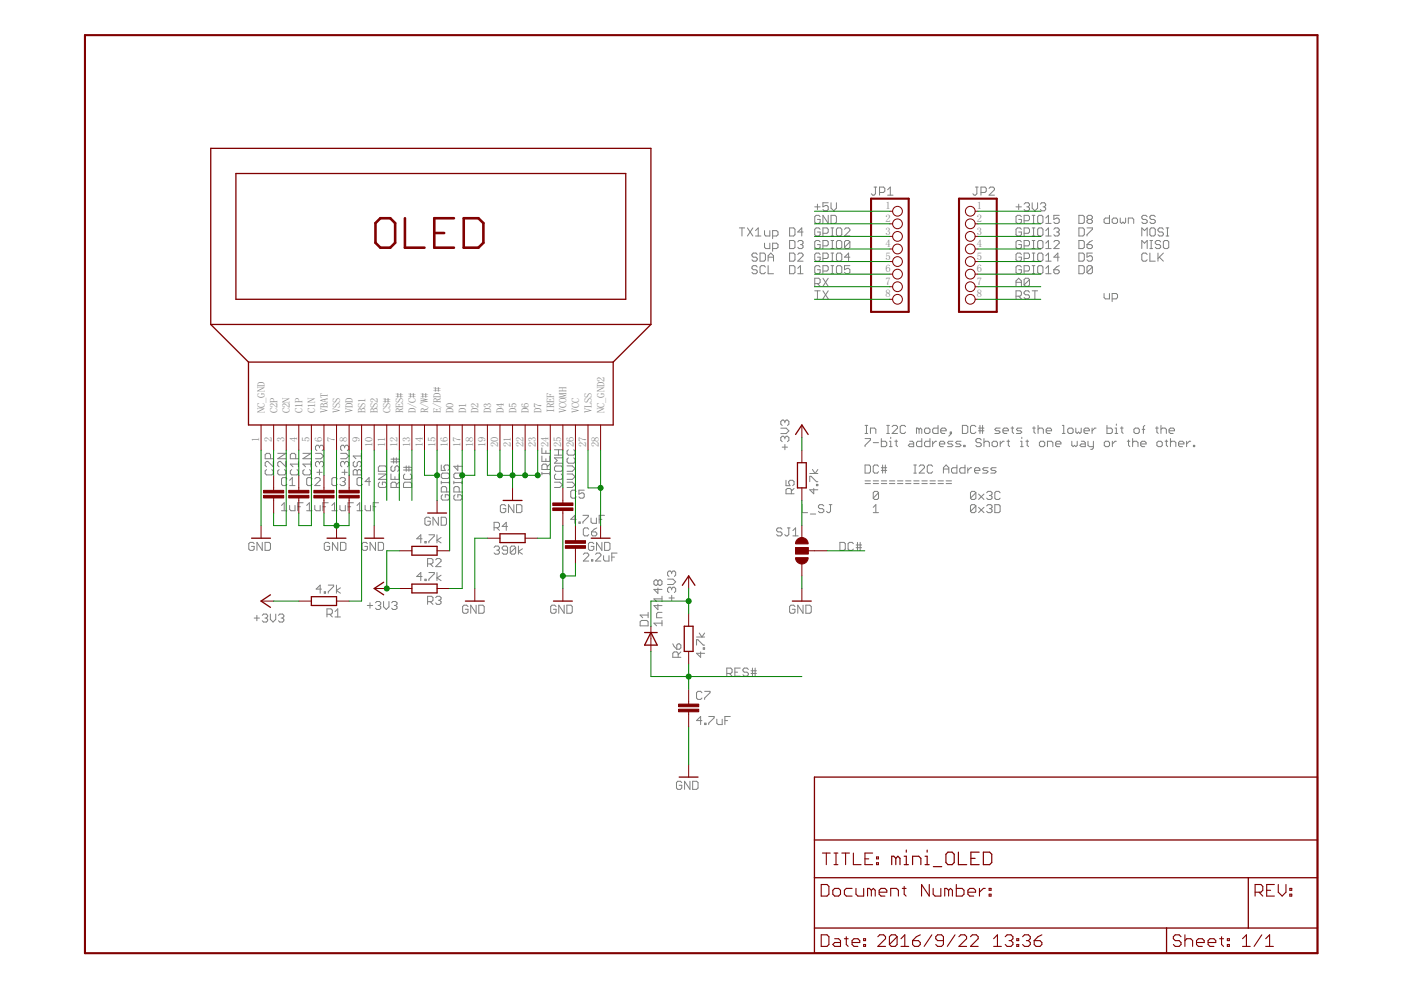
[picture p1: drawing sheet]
<svg xmlns="http://www.w3.org/2000/svg" width="297mm" height="210mm" viewBox="0 0 297 210" stroke-linecap="round" stroke-linejoin="round" font-family="sans-serif">
<defs><g id="words">
<g font-size="2.2" fill="#808080">
<text x="187.8" y="44.4">1</text>
<text x="187.8" y="47.1">2</text>
<text x="207.1" y="44.4">1</text>
<text x="207.1" y="47.1">2</text>
<text x="187.8" y="49.7">3</text>
<text x="187.8" y="52.4">4</text>
<text x="207.1" y="49.7">3</text>
<text x="207.1" y="52.4">4</text>
<text x="187.8" y="55.1">5</text>
<text x="187.8" y="57.7">6</text>
<text x="207.1" y="55.1">5</text>
<text x="207.1" y="57.7">6</text>
<text x="187.8" y="60.4">7</text>
<text x="187.8" y="63.1">8</text>
<text x="207.1" y="60.4">7</text>
<text x="207.1" y="63.1">8</text>
<text x="56.1" y="87.7" transform="rotate(-90 56.1 87.7)">NC_GND</text>
<text x="58.8" y="87.7" transform="rotate(-90 58.8 87.7)">C2P</text>
<text x="61.5" y="87.7" transform="rotate(-90 61.5 87.7)">C2N</text>
<text x="64.1" y="87.7" transform="rotate(-90 64.1 87.7)">C1P</text>
<text x="66.8" y="87.7" transform="rotate(-90 66.8 87.7)">C1N</text>
<text x="69.5" y="87.7" transform="rotate(-90 69.5 87.7)">VBAT</text>
<text x="72.1" y="87.7" transform="rotate(-90 72.1 87.7)">VSS</text>
<text x="74.8" y="87.7" transform="rotate(-90 74.8 87.7)">VDD</text>
<text x="77.5" y="87.7" transform="rotate(-90 77.5 87.7)">BS1</text>
<text x="80.1" y="87.7" transform="rotate(-90 80.1 87.7)">BS2</text>
<text x="82.8" y="87.7" transform="rotate(-90 82.8 87.7)">CS#</text>
<text x="85.5" y="87.7" transform="rotate(-90 85.5 87.7)">RES#</text>
<text x="88.1" y="87.7" transform="rotate(-90 88.1 87.7)">D/C#</text>
<text x="90.8" y="87.7" transform="rotate(-90 90.8 87.7)">R/W#</text>
<text x="93.5" y="87.7" transform="rotate(-90 93.5 87.7)">E/RD#</text>
<text x="96.1" y="87.7" transform="rotate(-90 96.1 87.7)">D0</text>
<text x="98.8" y="87.7" transform="rotate(-90 98.8 87.7)">D1</text>
<text x="101.5" y="87.7" transform="rotate(-90 101.5 87.7)">D2</text>
<text x="104.1" y="87.7" transform="rotate(-90 104.1 87.7)">D3</text>
<text x="106.8" y="87.7" transform="rotate(-90 106.8 87.7)">D4</text>
<text x="109.5" y="87.7" transform="rotate(-90 109.5 87.7)">D5</text>
<text x="112.1" y="87.7" transform="rotate(-90 112.1 87.7)">D6</text>
<text x="114.8" y="87.7" transform="rotate(-90 114.8 87.7)">D7</text>
<text x="117.5" y="87.7" transform="rotate(-90 117.5 87.7)">IREF</text>
<text x="120.1" y="87.7" transform="rotate(-90 120.1 87.7)">VCOMH</text>
<text x="122.8" y="87.7" transform="rotate(-90 122.8 87.7)">VCC</text>
<text x="125.5" y="87.7" transform="rotate(-90 125.5 87.7)">VLSS</text>
<text x="128.1" y="87.7" transform="rotate(-90 128.1 87.7)">NC_GND2</text>
<text x="55" y="93.7" transform="rotate(-90 55 93.7)">1</text>
<text x="57.6" y="93.7" transform="rotate(-90 57.6 93.7)">2</text>
<text x="60.3" y="93.7" transform="rotate(-90 60.3 93.7)">3</text>
<text x="63" y="93.7" transform="rotate(-90 63 93.7)">4</text>
<text x="65.6" y="93.7" transform="rotate(-90 65.6 93.7)">5</text>
<text x="68.3" y="93.7" transform="rotate(-90 68.3 93.7)">6</text>
<text x="71" y="93.7" transform="rotate(-90 71 93.7)">7</text>
<text x="73.6" y="93.7" transform="rotate(-90 73.6 93.7)">8</text>
<text x="76.3" y="93.7" transform="rotate(-90 76.3 93.7)">9</text>
<text x="79" y="94.8" transform="rotate(-90 79 94.8)">10</text>
<text x="81.6" y="94.8" transform="rotate(-90 81.6 94.8)">11</text>
<text x="84.3" y="94.8" transform="rotate(-90 84.3 94.8)">12</text>
<text x="87" y="94.8" transform="rotate(-90 87 94.8)">13</text>
<text x="89.6" y="94.8" transform="rotate(-90 89.6 94.8)">14</text>
<text x="92.3" y="94.8" transform="rotate(-90 92.3 94.8)">15</text>
<text x="95" y="94.8" transform="rotate(-90 95 94.8)">16</text>
<text x="97.6" y="94.8" transform="rotate(-90 97.6 94.8)">17</text>
<text x="100.3" y="94.8" transform="rotate(-90 100.3 94.8)">18</text>
<text x="103" y="94.8" transform="rotate(-90 103 94.8)">19</text>
<text x="105.6" y="94.8" transform="rotate(-90 105.6 94.8)">20</text>
<text x="108.3" y="94.8" transform="rotate(-90 108.3 94.8)">21</text>
<text x="111" y="94.8" transform="rotate(-90 111 94.8)">22</text>
<text x="113.6" y="94.8" transform="rotate(-90 113.6 94.8)">23</text>
<text x="116.3" y="94.8" transform="rotate(-90 116.3 94.8)">24</text>
<text x="119" y="94.8" transform="rotate(-90 119 94.8)">25</text>
<text x="121.6" y="94.8" transform="rotate(-90 121.6 94.8)">26</text>
<text x="124.3" y="94.8" transform="rotate(-90 124.3 94.8)">27</text>
<text x="127" y="94.8" transform="rotate(-90 127 94.8)">28</text>
</g>
</g></defs>
<g fill="none" stroke="#808080" stroke-width=".21">
<path d="M185.3 39.7h.6M185.6 39.7v1.4l-.3 .3h-.3l-.3-.3M206.8 39.7h.6M207.1 39.7v1.4l-.3 .3h-.3l-.2-.3M209.7 39.9l.3-.2h.5l.3 .2v.3l-1.1 1.2h1.1M156.8 48.3h1.1M157.3 48.3v1.7M158.5 48.3l1.1 1.7M159.6 48.3l-1.1 1.7M160.2 50h1.1M160.2 48.9l.6-.6v1.7M160.5 54l-.2-.3h-.6l-.3 .3v.2l.3 .3h.6l.2 .3v.3l-.2 .3h-.6l-.3-.3"/>
<path d="M160.5 56.6l-.2-.3h-.6l-.3 .3v.3l.3 .3h.6l.2 .3v.2l-.2 .3h-.6l-.3-.3M161.1 53.7h.9l.3 .3v1.1l-.3 .3h-.9zM162.1 48.9v.9l.3 .2h.8v-1.1M162.1 51.6v.8l.3 .3h.8v-1.1M162.3 56.6l-.3-.3h-.6l-.3 .3v1.1l.3 .3h.6l.3-.3M162.9 56.3v1.7h1.1M162.9 54.5h1.1M162.9 55.4v-1.2l.5-.5 .6 .5v1.2M163.8 50h.9l.3-.2v-.6l-.3-.3h-.9v1.7M163.8 52.7h.9l.3-.3v-.5l-.3-.3h-.9v1.7M167.4 48.3h.9l.3 .3v1.2l-.3 .2h-.9zM167.4 51h.9l.3 .3v1.1l-.3 .3h-.9z"/>
<path d="M167.4 53.7h.9l.3 .3v1.1l-.3 .3h-.9zM167.4 56.3h.9l.3 .3v1.1l-.3 .3h-.9zM169.1 51.3l.3-.3h.6l.3 .3v.3l-.3 .3M169.1 54l.3-.3h.6l.3 .3v.2l-1.2 1.2h1.2M169.1 58h1.2M169.1 56.9l.6-.6v1.7M169.7 51.9h.3M170 51.9l.3 .2v.3l-.3 .3h-.6l-.3-.3M170.3 49.2h-1.2l.9-.9v1.7M172.7 43.9h1.2M173.3 43.3v1.1M173.9 46l-.3-.3h-.6l-.3 .3v1.1l.3 .3h.6l.3-.3v-.6h-.6"/>
<path d="M173.9 48.6l-.3-.3h-.6l-.3 .3v1.2l.3 .2h.6l.3-.2v-.6h-.6M173.9 51.3l-.3-.3h-.6l-.3 .3v1.1l.3 .3h.6l.3-.3v-.5h-.6M173.9 54l-.3-.3h-.6l-.3 .3v1.1l.3 .3h.6l.3-.3v-.6h-.6M173.9 56.6l-.3-.3h-.6l-.3 .3v1.1l.3 .3h.6l.3-.3v-.5h-.6M174.5 49.5h.8l.3-.3v-.6l-.3-.3h-.8v1.7M174.5 52.1h.8l.3-.2v-.6l-.3-.3h-.8v1.7M174.5 54.8h.8l.3-.3v-.5l-.3-.3h-.8v1.7M174.5 57.5h.8l.3-.3v-.6l-.3-.3h-.8v1.7M174.5 59l1.1 1.7M175.6 43h-1.1v.9l.8-.3 .3 .3v.5l-.3 .3h-.5l-.3-.3M175.6 45.7v1.7l-1.1-1.7v1.7M175.6 59l-1.1 1.7"/>
<path d="M176.2 45.7h.8l.3 .3v1.1l-.3 .3h-.8zM176.2 50h.6M176.2 48.3h.6M176.2 52.7h.6M176.2 51h.6M176.2 55.4h.6M176.2 53.7h.6M176.2 58h.6M176.2 56.3h.6M176.2 43v1.1l.6 .6 .5-.6v-1.1M176.5 48.3v1.7M176.5 51v1.7"/>
<path d="M176.5 53.7v1.7M176.5 56.3v1.7M177.6 48.3h.6l.3 .3v1.2l-.3 .2h-.6l-.3-.2v-1.2zM177.6 51h.6l.3 .3v1.1l-.3 .3h-.6l-.3-.3v-1.1zM177.6 53.7h.6l.3 .3v1.1l-.3 .3h-.6l-.3-.3v-1.1zM177.6 56.3h.6l.3 .3v1.1l-.3 .3h-.6l-.3-.3v-1.1zM179 48.6l.3-.3h.6l.3 .3v.3l-1.2 1.1h1.2M180.2 51.3v1.1l-.3 .3h-.6l-.3-.3M180.2 51.3l-.3-.3h-.6l-.3 .3v1.1M180.2 56.3h-1.2v.9l.9-.3 .3 .3v.5l-.3 .3h-.6l-.3-.3M180.2 54.5h-1.2l.9-.8v1.7M180.2 51.3l-1.2 1.1"/>
<path d="M186.5 40.8h.8l.3-.3v-.6l-.3-.2h-.8v1.7M188.2 41.4h1.1M188.2 40.2l.6-.5v1.7M208 40.8h.8l.3-.3v-.6l-.3-.2h-.8v1.7M215.4 43.9h1.2M215.4 59.9h1.2M216 43.3v1.1M216.6 46l-.3-.3h-.6l-.3 .3v1.1l.3 .3h.6l.3-.3v-.6h-.6M216.6 48.6l-.3-.3h-.6l-.3 .3v1.2l.3 .2h.6l.3-.2v-.6h-.6M216.6 51.3l-.3-.3h-.6l-.3 .3v1.1l.3 .3h.6l.3-.3v-.5h-.6M216.6 54l-.3-.3h-.6l-.3 .3v1.1l.3 .3h.6l.3-.3v-.6h-.6M216.6 56.6l-.3-.3h-.6l-.3 .3v1.1l.3 .3h.6l.3-.3v-.5h-.6"/>
<path d="M217.1 46.8h.9l.3-.3v-.5l-.3-.3h-.9v1.7M217.1 49.5h.9l.3-.3v-.6l-.3-.3h-.9v1.7M217.1 52.1h.9l.3-.2v-.6l-.3-.3h-.9v1.7M217.1 54.8h.9l.3-.3v-.5l-.3-.3h-.9v1.7M217.1 57.5h.9l.3-.3v-.6l-.3-.3h-.9v1.7M217.1 43.3l.3-.3h.6l.3 .3v.3l-.3 .3M217.7 43.9h.3M218 43.9l.3 .2v.3l-.3 .3h-.6l-.3-.3M218.3 59.3l-.3-.3h-.6l-.3 .3v1.1M218.3 59.3v1.1l-.3 .3h-.6l-.3-.3M218.3 59.3l-1.2 1.1M218.8 47.4h.6"/>
<path d="M218.8 45.7h.6M218.8 50h.6M218.8 48.3h.6M218.8 52.7h.6M218.8 51h.6M218.8 55.4h.6M218.8 53.7h.6M218.8 58h.6M218.8 56.3h.6M218.8 43v1.1l.6 .6 .6-.6v-1.1M219.1 45.7v1.7M219.1 48.3v1.7"/>
<path d="M219.1 51v1.7M219.1 53.7v1.7M219.1 56.3v1.7M220.3 45.7h.6l.2 .3v1.1l-.2 .3h-.6l-.3-.3v-1.1zM220.3 48.3h.6l.2 .3v1.2l-.2 .2h-.6l-.3-.2v-1.2zM220.3 51h.6l.2 .3v1.1l-.2 .3h-.6l-.3-.3v-1.1zM220.3 53.7h.6l.2 .3v1.1l-.2 .3h-.6l-.3-.3v-1.1zM220.3 56.3h.6l.2 .3v1.1l-.2 .3h-.6l-.3-.3v-1.1zM220.6 43.3l.3-.3h.5l.3 .3v.3l-.3 .3M221.1 43.9h.3M221.4 43.9l.3 .2v.3l-.3 .3h-.5l-.3-.3M221.7 47.4h1.2"/>
<path d="M221.7 50h1.2M221.7 52.7h1.2M221.7 55.4h1.2M221.7 58h1.2M221.7 56.9l.6-.6v1.7M221.7 46.2l.6-.5v1.7M221.7 48.9l.6-.6v1.7M221.7 51.6l.6-.6v1.7M221.7 54.2l.6-.5v1.7M223.4 48.6l.3-.3h.6l.3 .3v.3l-.3 .3M223.4 51.3l.3-.3h.6l.3 .3v.3l-1.2 1.1h1.2M223.4 57.2h.9l.3 .3v.2l-.3 .3h-.6l-.3-.3z"/>
<path d="M224 49.2h.3M224.3 49.2l.3 .3v.3l-.3 .2h-.6l-.3-.2M224.6 45.7h-1.2v.8l.6-.3h.3l.3 .3v.6l-.3 .3h-.6l-.3-.3M224.6 54.5h-1.2l.9-.8v1.7M224.6 56.3l-.6 .3-.6 .6M228.7 45.7h.9l.3 .3v1.1l-.3 .3h-.9zM228.7 48.3h.9l.3 .3v1.2l-.3 .2h-.9zM228.7 51h.9l.3 .3v1.1l-.3 .3h-.9zM228.7 53.7h.9l.3 .3v1.1l-.3 .3h-.9zM228.7 56.3h.9l.3 .3v1.1l-.3 .3h-.9zM230.5 48.3h1.1v.3l-1.1 1.2v.2M230.5 51.9h.8l.3 .2v.3l-.3 .3h-.5l-.3-.3z"/>
<path d="M230.8 46.5l-.3 .3v.3l.3 .3h.5l.3-.3v-.3l-.3-.3M230.8 46.5l-.3-.3v-.2l.3-.3h.5l.3 .3v.2l-.3 .3M230.8 46.5h.5M231.6 53.7h-1.1v.8l.5-.3h.3l.3 .3v.6l-.3 .3h-.5l-.3-.3M231.6 56.6v1.1l-.3 .3h-.5l-.3-.3M231.6 56.6l-.3-.3h-.5l-.3 .3v1.1M231.6 51l-.6 .3-.5 .6M231.6 56.6l-1.1 1.1M235.2 45.7v1.7h-.8l-.3-.3v-.6l.3-.3h.8M235.8 46.5l.3-.3h.5l.3 .3v.6l-.3 .3h-.5l-.3-.3zM237.5 46.2v.9l.3 .3 .3-.3 .3 .3 .3-.3v-.9M239.2 47.4v-1.2h.9l.3 .3v.9"/>
<path d="M242.1 50v-1.7l.6 .6 .5-.6v1.7M242.1 52.7v-1.7l.6 .6 .5-.6v1.7M243.2 46l-.3-.3h-.5l-.3 .3v.2l.3 .3h.5l.3 .3v.3l-.3 .3h-.5l-.3-.3M243.2 54l-.3-.3h-.5l-.3 .3v1.1l.3 .3h.5l.3-.3M243.8 52.7h.6M243.8 51h.6M243.8 53.7v1.7h1.1M244.1 48.3h.5l.3 .3v1.2l-.3 .2h-.5l-.3-.2v-1.2zM244.1 51v1.7M244.9 46l-.3-.3h-.5l-.3 .3v.2l.3 .3h.5l.3 .3v.3l-.3 .3h-.5l-.3-.3M245.5 53.7v1.7M245.8 54.5l.9 .9"/>
<path d="M246.1 51.3l-.3-.3h-.6l-.3 .3v.3l.3 .3h.6l.3 .2v.3l-.3 .3h-.6l-.3-.3M246.7 48.6l-.3-.3h-.6l-.3 .3v.3l.3 .3h.6l.3 .3v.3l-.3 .2h-.6l-.3-.2M246.7 51.3l.3-.3h.5l.3 .3v1.1l-.3 .3h-.5l-.3-.3zM246.7 53.7l-1.2 1.1M247.2 50h.6M247.2 48.3h.6M247.5 48.3v1.7M172.7 60.1h.9l.3-.2v-.6l-.3-.3h-.9v1.7M172.7 61.7h1.2M173.3 60.1l.6 .6M173.3 61.7v1.7M174.5 61.7l1.1 1.7"/>
<path d="M175.6 61.7l-1.1 1.7M215.4 60.7v-1.1l.6-.6 .6 .6v1.1M215.4 62.8h.9l.3-.3v-.5l-.3-.3h-.9v1.7M216 62.8l.6 .6M218.3 62l-.3-.3h-.6l-.3 .3v.2l.3 .3h.6l.3 .3v.3l-.3 .3h-.6l-.3-.3M218.8 61.7h1.2M219.4 61.7v1.7M234.1 62.2v.9l.3 .3h.8v-1.2M235.8 63.4h.8l.3-.3v-.6l-.3-.3h-.8v1.7M56.5 99.6l-.3 .2v.6l.3 .3h1.1l.3-.3v-.6l-.3-.2M57.4 97.3v-.9l-.3-.3h-.6l-.3 .3v.9h1.7M57.9 97.8v1.2l-1.1-1.2h-.3l-.3 .3v.6l.3 .3"/>
<path d="M58.9 96.1h1.7l-1.7 1.2h1.7M59.2 99.6l-.3 .2v.6l.3 .3h1.1l.3-.3v-.6l-.3-.2M60.6 97.8v1.2l-1.1-1.2h-.3l-.3 .3v.6l.3 .3M61.8 99.6l-.2 .2v.6l.2 .3h1.2l.3-.3v-.6l-.3-.2M62.7 97.3v-.9l-.3-.3h-.6l-.2 .3v.9h1.7M63.3 97.8v1.2M63.3 98.4h-1.7l.5 .6M64.2 96.1h1.7l-1.7 1.2h1.7M64.5 99.6l-.3 .2v.6l.3 .3h1.1l.3-.3v-.6l-.3-.2M65.9 98.4h-1.7l.6 .6M65.9 97.8v1.2M66.9 96.1h1.1l.6 .6-.6 .6h-1.1"/>
<path d="M67.7 94.7l-.2-.3h-.3l-.3 .3v.5l.3 .3M67.7 94.7l.3-.3h.3l.3 .3v.5l-.3 .3M67.7 94.7v.3M67.7 98.1v.3M67.7 99.6v1.1M67.7 98.1l-.2-.3h-.3l-.3 .3v.6l.3 .3M67.7 98.1l.3-.3h.3l.3 .3v.6l-.3 .3M72.2 96.1h1.2l.5 .6-.5 .6h-1.2M73.1 94.7l-.3-.3h-.3l-.3 .3v.5l.3 .3M73.1 94.7l.3-.3h.2l.3 .3v.5l-.3 .3M73.1 98.1l-.3-.3h-.3l-.3 .3v.6l.3 .3M73.1 98.1l.3-.3h.2l.3 .3v.6l-.3 .3"/>
<path d="M73.1 94.7v.3M73.1 98.1v.3M73.1 99.6v1.1M74.9 99.8l.3-.2h.3l.2 .2 .3-.2h.3l.3 .2v.9h-1.7zM75.2 97.8l-.3 .3v.6l.3 .3h.3l.2-.3v-.6l.3-.3h.3l.3 .3v.6l-.3 .3M75.7 99.8v.9M76.6 96.1v1.2M76.6 96.7h-1.7l.6 .6M80.5 98.8h1.1l.3 .3v.8h-1.7v-.8zM82.9 97.9h1.7M82.9 97.3h1.7M83.2 98.8l-.3 .3v.6l.3 .2h.3l.2-.2v-.6l.3-.3h.3l.3 .3v.6l-.3 .2"/>
<path d="M83.5 97.1v1.1M84 97.1v1.1M85.6 99.7h1.7M85.6 99.1h1.7M86.1 98.8v1.1M86.7 98.8v1.1M93.6 98.6v1.1h.8l-.3-.8 .3-.3h.6l.3 .3v.5l-.3 .3M97.1 98.6v1.1l-.9-.8h1.7M114.9 96.7v1.1h1.7v-1.1M114.9 95v1.1h1.7M115.7 95.5v.6M115.7 97.3v.5"/>
<path d="M116 99.5v-.8l-.3-.3h-.5l-.3 .3v.8h1.7M116.6 98.4l-.6 .6M117.6 96.5h1.7M117.6 95.4h1.7M117.8 98.8h1.2l.3 .3v.6l-.3 .2h-1.2l-.2-.2v-.6zM118.4 95.4v1.1M119.3 97.1h-1.7l.5 .5-.5 .6h1.7M120.2 98.8h1.1l.6 .6-.6 .5h-1.1M120.5 97.1l-.3 .2v.6l.3 .3h1.1l.3-.3v-.6l-.3-.2M120.5 95.4l-.3 .2v.6l.3 .3h1.1l.3-.3v-.6l-.3-.2M165.5 90.8h1.2l.6 .6-.6 .5h-1.2M165.8 94.8h1.2"/>
<path d="M166.4 89.4v.2M166.4 92.8v.3M166.4 94.2v1.2M166.4 92.8l-.3-.3h-.3l-.3 .3v.6l.3 .2M166.4 89.4l-.3-.3h-.3l-.3 .3v.5l.3 .3M166.4 92.8l.3-.3h.3l.3 .3v.6l-.3 .2M166.4 89.4l.3-.3h.3l.3 .3v.5l-.3 .3M172.3 99.5l.5 .9 .6-.9M183.4 93h1.2v.3l-1.2 1.1v.3M183.4 91.9h.6M183.4 90.2h.6M183.4 98.6h.9l.3 .3v1.1l-.3 .3h-.9z"/>
<path d="M183.7 90.2v1.7M184.6 91.9v-1.1h.8l.3 .2v.9M185.1 93.9h1.2M186.3 98.9l-.3-.3h-.6l-.3 .3v1.1l.3 .3h.6l.3-.3M186.9 93v1.7h.8l.3-.3v-.5l-.3-.3h-.8M186.9 99.2h1.1M186.9 99.7h1.1M187.1 98.6v1.7M187.7 98.6v1.7M188 91.9h.6M188 90.2h.6M188.3 90.2v1.7"/>
<path d="M188.6 94.7h.5M188.6 93.6h.2v1.1M188.8 92.7v.3M189.1 90.5l.3-.3h.6l.3 .3v.3l-1.2 1.1h1.2M189.7 93.6h.6M190 93.3v1.1l.3 .3M192 90.5l-.3-.3h-.5l-.3 .3v1.1l.3 .3h.5l.3-.3M192.9 93.6h.5l.3 .3v.8h-.8l-.3-.3 .3-.3h.8M193.7 98.6h.6M194 98.6v1.7M194.9 91l-.3-.2h-.3v1.1M194.9 91v.9"/>
<path d="M194.9 91l.3-.2 .2 .2v.9M194.9 98.9l.3-.3h.5l.3 .3v.3l-1.1 1.1h1.1M195.4 93v1.7h-.8l-.3-.3v-.5l.3-.3h.8M196 91l.3-.2h.6l.3 .2v.6l-.3 .3h-.6l-.3-.3zM197.2 93v1.7h-.9l-.3-.3v-.5l.3-.3h.9M197.7 93.6v1.1M197.7 98.9l-.3-.3h-.5l-.3 .3v1.1l.3 .3h.5l.3-.3M198.6 93.6h-.3l-.6 .5M198.9 90.2v1.7h-.9l-.3-.3v-.6l.3-.2h.9M199.2 94.1h1.1v-.2l-.3-.3h-.5l-.3 .3v.5l.3 .3h.5M199.5 91.3h1.1v-.3l-.3-.2h-.6l-.2 .2v.6l.2 .3h.6M200 99.4h1.2"/>
<path d="M201.5 91.6h.2v.3h-.2zM201.7 91.9l-.5 .6M202 93.6h-.8l-.3 .3 .3 .2h.5l.3 .3-.3 .3h-.8M202.9 98.6v1.7h-.9l-.3-.3v-.6l.3-.2h.9M203.8 93.6h-.9l-.3 .3 .3 .2h.6l.3 .3-.3 .3h-.9M204 90.2h.9l.3 .3v1.1l-.3 .3h-.9zM204.3 94.4h.3v.3h-.3zM204.6 98.6v1.7h-.8l-.3-.3v-.6l.3-.2h.8M205.2 99.2v1.1M206 99.2h-.2l-.6 .5M206.6 99.7h1.2v-.3l-.3-.2h-.6l-.3 .2v.6l.3 .3h.6M206.9 90.5l-.3-.3h-.6l-.2 .3v1.1l.2 .3h.6l.3-.3"/>
<path d="M207.5 90.8h1.1M207.5 91.3h1.1M207.8 90.2v1.7M208 93.3l-.2-.3h-.6l-.3 .3v.3l.3 .3h.6l.2 .2v.3l-.2 .3h-.6l-.3-.3M208.3 90.2v1.7M208.6 93.9l.3-.3h.6l.3 .3v.8M208.6 93v1.7M209.5 99.2h-.9l-.3 .2 .3 .3h.6l.3 .3-.3 .3h-.9M210.6 93.6h.6l.3 .3v.5l-.3 .3h-.6l-.3-.3v-.5zM211.2 99.2h-.9l-.2 .2 .2 .3h.6l.3 .3-.3 .3h-.8M212 90.8h-.8l-.3 .2 .3 .3h.6l.2 .3-.2 .3h-.9M212.1 93.6v1.1"/>
<path d="M212.6 91.3h1.2v-.3l-.3-.2h-.6l-.3 .2v.6l.3 .3h.6M212.9 93.6h-.3l-.5 .5M213.5 93.6h.6M213.8 93.3v1.1l.3 .3M214.4 90.8h.5M214.6 90.5v1.1l.3 .3M216.4 94.7h.5M216.4 93.6h.2v1.1M216.6 90.8h-.8l-.3 .2 .3 .3h.5l.3 .3-.3 .3h-.8M216.6 92.7v.3M217.5 93.6h.6M217.8 93.3v1.1l.3 .3"/>
<path d="M218.9 90.8h.6M219.2 90.5v1.1l.3 .3M220.1 91l.3-.2h.5l.3 .2v.9M220.1 90.2v1.7M220.4 93.9l.3-.3h.5l.3 .3v.5l-.3 .3h-.5l-.3-.3zM221.8 91.3h1.1v-.3l-.2-.2h-.6l-.3 .2v.6l.3 .3h.6M222.1 94.7v-1.1h.8l.3 .3v.8M223.8 94.1h1.1v-.2l-.2-.3h-.6l-.3 .3v.5l.3 .3h.6M225.2 91.9h.6M225.2 90.2h.3v1.7M226.4 91l.3-.2h.5l.3 .2v.6l-.3 .3h-.5l-.3-.3zM227.2 93.6v.8l.3 .3 .3-.3 .3 .3 .3-.3v-.8"/>
<path d="M228.1 90.8v.8l.3 .3 .3-.3 .3 .3 .2-.3v-.8M229.3 93.6h.5l.3 .3v.8h-.8l-.3-.3 .3-.3h.8M229.8 91.3h1.1v-.3l-.2-.2h-.6l-.3 .2v.6l.3 .3h.6M230.7 93.6v.8l.3 .3h.8M231.5 90.8v1.1M231.8 93.6v1.4l-.3 .3h-.3M232.4 90.8h-.3l-.6 .5M234.4 93.6h.6l.2 .3v.5l-.2 .3h-.6l-.3-.3v-.5zM234.7 90.2v1.7h.8l.3-.3v-.6l-.3-.2h-.8M235.8 93.6v1.1M236.4 91.9h.6M236.4 90.8h.3v1.1"/>
<path d="M236.7 89.9v.3M236.7 93.6h-.3l-.6 .5M237.6 90.8h.5M237.8 90.5v1.1l.3 .3M239 93.6h.6M239.3 93.3v1.1l.3 .3M240.1 93.9l.3-.3h.6l.3 .3v.8M240.1 93v1.7M240.4 91l.3-.2h.6l.3 .2v.6l-.3 .3h-.6l-.3-.3zM241.9 94.1h1.1v-.2l-.3-.3h-.6l-.2 .3v.5l.2 .3h.6M242.1 91h.6M242.7 90.2l-.3 .3v1.4"/>
<path d="M245 90.8h.6M245.3 90.5v1.1l.3 .3M245.6 93.6h.5l.3 .3v.5l-.3 .3h-.5l-.3-.3v-.5zM246.1 91l.3-.2h.6l.3 .2v.9M246.1 90.2v1.7M247 93.6h.6M247.3 93.3v1.1l.3 .3M247.9 91.3h1.1v-.3l-.3-.2h-.5l-.3 .2v.6l.3 .3h.5M248.2 93.9l.2-.3h.6l.3 .3v.8M248.2 93v1.7M249.9 94.1h1.1v-.2l-.3-.3h-.6l-.2 .3v.5l.2 .3h.6M251.6 93.6v1.1"/>
<path d="M252.5 93.6h-.3l-.6 .5M253 94.4h.3v.3h-.3zM53.9 115.3l-.3-.3h-.6l-.3 .3v1.1l.3 .3h.6l.3-.3v-.6h-.6M55.6 115v1.7l-1.1-1.7v1.7M56.2 115h.8l.3 .3v1.1l-.3 .3h-.8zM59.7 107.2l.6-.6v1.7M59.7 108.3h1.1M60.8 101.5l-.3-.2h-.5l-.3 .2v1.2l.3 .3h.5l.3-.3M61.4 107.2v.8l.3 .3h.8v-1.1M61.4 103h1.1M61.4 101.8l.6-.5v1.7M63.1 107.4h.6"/>
<path d="M64.3 106.6h-1.2v1.7M65 108.3h1.2M65 107.2l.6-.6v1.7M66.2 101.5l-.3-.2h-.6l-.3 .2v1.2l.3 .3h.6l.3-.3M66.7 107.2v.8l.3 .3h.9v-1.1M66.7 101.5l.3-.2h.6l.3 .2v.3l-1.2 1.2h1.2M67.2 100.1h1.1M68.5 107.4h.5M69.6 106.6h-1.1v1.7M69.9 115.3l-.3-.3h-.6l-.3 .3v1.1l.3 .3h.6l.3-.3v-.6h-.6M70.4 108.3h1.1M70.4 107.2l.5-.6v1.7"/>
<path d="M71.5 101.5l-.3-.2h-.6l-.2 .2v1.2l.2 .3h.6l.3-.3M71.6 115v1.7l-1.1-1.7v1.7M72.1 107.2v.8l.3 .3h.8v-1.1M72.1 101.5l.3-.2h.5l.3 .2v.3l-.3 .3M72.2 115h.8l.3 .3v1.1l-.3 .3h-.8zM72.5 100.1h1.1M72.6 102.1h.3M72.9 102.1l.3 .3v.3l-.3 .3h-.5l-.3-.3M73.8 107.4h.6M74.9 106.6h-1.1v1.7M75.7 108.3h1.1M75.7 107.2l.6-.6v1.7"/>
<path d="M76.8 101.5l-.3-.2h-.5l-.3 .2v1.2l.3 .3h.5l.3-.3M77.4 107.2v.8l.3 .3h.8v-1.1M77.9 115.3l-.3-.3h-.6l-.2 .3v1.1l.2 .3h.6l.3-.3v-.6h-.6M78.5 102.1h-1.1l.9-.8v1.7M79.1 107.4h.6M79.6 115v1.7l-1.1-1.7v1.7M80.2 115h.8l.3 .3v1.1l-.3 .3h-.8zM80.2 100.5h1.7l-1.7 1.1h1.7M80.3 106.6h-1.2v1.7M80.5 102.2l-.3 .3v.6l.3 .3h1.1l.3-.3v-.6l-.3-.3h-.5v.6M82.9 100.5v1.1h1.7v-1.1M83.7 101.1v.5"/>
<path d="M84 103.4v-.9l-.3-.3h-.5l-.3 .3v.9h1.7M84.6 102.2l-.6 .6M85.6 102.5l.2-.3h1.2l.3 .3v.9h-1.7zM85.8 100.5l-.2 .3v.6l.2 .2h1.2l.3-.2v-.6l-.3-.3M89.5 114.2h-1.2l.9-.8v1.7M90.1 114.8h.3v.3h-.3zM90.7 119.6h.8l.3-.3v-.6l-.3-.3h-.8v1.7M90.9 113.4h1.2v.3l-1.2 1.1v.3M91.2 109.9l-.3-.2h-.5l-.3 .2v1.2l.3 .3h.5l.3-.3v-.6h-.5M91.2 119.6l.6 .5M92.4 118.7l.2-.3h.6l.3 .3v.3l-1.1 1.1h1.1M92.6 113.4v1.7"/>
<path d="M92.9 109.7v1.7l-1.1-1.7v1.7M93.5 114l-.9 .5 .9 .6M93.5 109.7h.9l.3 .2v1.2l-.3 .3h-.9zM93.6 102v.6M93.6 102.3h1.7M93.8 100.3h1.2l.3 .3v.6l-.3 .3h-1.2l-.2-.3v-.6zM93.8 104.9l-.2 .3v.5l.2 .3h1.2l.3-.3v-.5l-.3-.3h-.6v.6M94.7 104.3v-.8l-.3-.3h-.6l-.2 .3v.8h1.7M95.3 102v.6M96.2 102.3h1.7M96.2 102v.6M96.5 100.3h1.1l.3 .3v.6l-.3 .3h-1.1l-.3-.3v-.6z"/>
<path d="M96.5 104.9l-.3 .3v.5l.3 .3h1.1l.3-.3v-.5l-.3-.3h-.5v.6M97.4 104.3v-.8l-.3-.3h-.6l-.3 .3v.8h1.7M97.9 102v.6M104.8 116.1l.2-.3h.6l.3 .3v.3l-.3 .2M104.8 111.9h.8l.3-.3v-.6l-.3-.3h-.8v1.8M105.3 116.6h.3M105.3 111.9l.6 .6M105.6 116.6l.3 .3v.3l-.3 .3h-.6l-.2-.3M107.2 107.3l-.3-.3h-.5l-.3 .3v1.1l.3 .3h.5l.3-.3v-.6h-.5M107.6 116.6h-.8l-.3-.2v-.3l.3-.3h.5l.3 .3v1.1l-.3 .3h-.5l-.3-.3M107.6 111.6h-1.1l.8-.9v1.8M108.9 107v1.7l-1.1-1.7v1.7"/>
<path d="M109.3 116.1l-.2-.3h-.6l-.3 .3v1.1M109.3 116.1v1.1l-.2 .3h-.6l-.3-.3M109.3 116.1l-1.1 1.1M109.5 107h.9l.3 .3v1.1l-.3 .3h-.9zM109.9 115.8v1.7M110.8 116.4l-.9 .5 .9 .6M114.9 100.4h1.7M114.9 100.1v.6M116.6 100.1v.6M117.6 102.2h1.1l.6 .6-.6 .6h-1.1M117.8 100.5l-.2 .3v.6l.2 .2h1.2l.3-.2v-.6l-.3-.3M120.2 102.2h1.1l.6 .6-.6 .6h-1.1"/>
<path d="M120.2 100.5h1.1l.6 .6-.6 .5h-1.1M122.2 110.1h-1.2l.9-.8v1.7M122.2 104.2l-.3-.3h-.6l-.3 .3v1.1l.3 .3h.6l.3-.3M122.7 110.7h.3v.3h-.3zM123.6 109.3h1.1v.2l-1.1 1.2v.3M123.7 117.5l.3-.2h.5l.3 .2v.3l-1.1 1.2h1.1M123.9 103.9h-1.2v.9l.6-.3h.3l.3 .3v.5l-.3 .3h-.6l-.3-.3M124.8 112.2l-.3-.3h-.5l-.3 .3v1.1l.3 .3h.5l.3-.3M125.3 109.8v.9l.3 .3h.8v-1.2M125.4 118.7h.3v.3h-.3zM125.4 112.8h.9l.2 .3v.2l-.2 .3h-.6l-.3-.3zM125.9 115.3l-.3-.3h-.6l-.2 .3v1.1l.2 .3h.6l.3-.3v-.6h-.6"/>
<path d="M126.3 117.5l.3-.2h.5l.3 .2v.3l-1.1 1.2h1.1M126.5 111.9l-.5 .3-.6 .6M127 110.1h.6M127.6 115v1.7l-1.1-1.7v1.7M128 117.8v.9l.3 .3h.8v-1.2M128.2 109.3h-1.2v1.7M128.2 115h.9l.2 .3v1.1l-.2 .3h-.9zM129.7 118.1h.6M130.8 117.3h-1.1v1.7M165.8 112.2l-.3-.3h-.5l-.3 .3v.3l.3 .3h.5l.3 .3v.2l-.3 .3h-.5l-.3-.3M166.6 101.8v1.2h.9l-.3-.9 .3-.3h.6l.3 .3v.6l-.3 .3M166.9 111.9h.6"/>
<path d="M167.2 111.9v1.4l-.3 .3h-.2l-.3-.3M167.8 104.7v-.9l-.3-.2h-.6l-.3 .2v.9h1.8M168.1 113.6h1.1M168.1 112.5l.6-.6v1.7M168.4 103.6l-.6 .5M170.1 107v1.7h1.1M171.7 102.1v-1.1h.3l1.1 1.1h.3M171.7 100.4h1.7M171.8 109h1.1M172.5 103.6v1.1l-.8-.9h1.7M173.1 102.7h.3v.3h-.3zM174.7 107.3l-.3-.3h-.6l-.3 .3v.3l.3 .2h.6l.3 .3v.3l-.3 .3h-.6l-.3-.3"/>
<path d="M175.8 107h.6M176.1 107v1.4l-.3 .3h-.3l-.3-.3M178.1 115h.8l.3 .3v1.1l-.3 .3h-.8zM180.9 115.3l-.2-.3h-.6l-.3 .3v1.1l.3 .3h.6l.2-.3M181.5 115.5h1.2M181.5 116.1h1.2M181.8 115v1.7M182.4 115v1.7M183.4 102.5h1.2M183.4 102h1.2M185.1 107.6l.6-.6v1.7M185.1 102.5h1.2"/>
<path d="M185.1 102h1.2M185.1 108.7h1.2M186.3 104.5v1.1l-.3 .3h-.6l-.3-.3M186.3 104.5l-.3-.3h-.6l-.3 .3v1.1M186.3 104.5l-1.2 1.1M186.9 102.5h1.1M186.9 102h1.1M188.6 102.5h1.1M188.6 102h1.1M190.3 102.5h1.1M190.3 102h1.1M192 102.5h1.1"/>
<path d="M192 102h1.1M193.7 100.3h.6M193.7 102.5h1.2M193.7 102h1.2M195.5 102.5h1.1M195.5 102h1.1M197.2 102.5h1.1M197.2 102h1.1M198.9 102.5h1.1M198.9 102h1.1M200 100.3v-1.1l.6-.6 .6 .6v1.1M200.6 102.5h1.1"/>
<path d="M200.6 102h1.1M206.9 104.5l-.3-.3h-.6l-.2 .3v1.1M206.9 107.3l-.3-.3h-.6l-.2 .3v1.1M206.9 104.5v1.1l-.3 .3h-.6l-.2-.3M206.9 107.3v1.1l-.3 .3h-.6l-.2-.3M206.9 107.3l-1.1 1.1M206.9 104.5l-1.1 1.1M207.5 104.8l1.1 1.1M207.5 107.6l1.1 1.1M208.6 104.8l-1.1 1.1M208.6 107.6l-1.1 1.1M209.2 104.5l.3-.3h.6l.2 .3v.3l-.2 .3"/>
<path d="M209.2 107.3l.3-.3h.6l.2 .3v.3l-.2 .2M209.8 105.1h.3M209.8 107.8h.3M210.1 105.1l.2 .2v.3l-.2 .3h-.6l-.3-.3M210.1 107.8l.2 .3v.3l-.2 .3h-.6l-.3-.3M210.9 107h.9l.2 .3v1.1l-.2 .3h-.9zM212 104.5l-.2-.3h-.6l-.3 .3v1.1l.3 .3h.6l.2-.3M53.9 131h1.1M54.5 130.5v1.1M55.6 130.5l.3-.3h.6l.2 .3v.2l-.2 .3M56.2 131h.3M56.5 131l.2 .3v.3l-.2 .3h-.6l-.3-.3"/>
<path d="M57.3 130.2v1.1l.6 .6 .6-.6v-1.1M59 130.5l.3-.3h.6l.3 .3v.2l-.3 .3M59.6 131h.3M59.9 131l.3 .3v.3l-.3 .3h-.6l-.3-.3M68.2 124.9h-1.2l.9-.8v1.7M68.7 125.5h.3v.3h-.3zM69.3 130.2h.9l.3-.3v-.5l-.3-.3h-.9v1.7M69.6 124.1h1.1v.2l-1.1 1.2v.3M69.9 130.2l.6 .6M71 129.7l.6-.6v1.7M71 130.8h1.2M71.3 124.1v1.7"/>
<path d="M72.2 124.6l-.9 .6 .9 .6M77.9 128.4h1.1M78.4 127.8v1.1M79.6 127.8l.3-.3h.6l.2 .3v.3l-.2 .3M80.2 128.4h.3M80.5 128.4l.2 .3v.2l-.2 .3h-.6l-.3-.3M81.3 127.5v1.2l.6 .5 .6-.5v-1.2M83 127.8l.3-.3h.6l.3 .3v.3l-.3 .3M83.6 128.4h.3M83.9 128.4l.3 .3v.2l-.3 .3h-.6l-.3-.3M89.5 122.2h-1.2l.9-.8v1.7M90.1 122.8h.3v.3h-.3z"/>
<path d="M90.7 127.6h.8l.3-.3v-.6l-.3-.3h-.8v1.7M90.9 121.4h1.2v.3l-1.2 1.1v.3M91.2 127.6l.6 .5M92.4 126.7l.2-.3h.6l.3 .3v.3l-.3 .3M92.6 121.4v1.7M92.9 127.3h.3M93.2 127.3l.3 .3v.2l-.3 .3h-.6l-.2-.3M93.5 122l-.9 .5 .9 .6M99.2 128.6l-.3-.3h-.5l-.3 .3v1.2l.3 .2h.5l.3-.2v-.6h-.5M100.9 128.3v1.7l-1.1-1.7v1.7M101.5 128.3h.9l.3 .3v1.2l-.3 .2h-.9zM117.9 128.6l-.3-.3h-.6l-.2 .3v1.2l.2 .2h.6l.3-.2v-.6h-.6"/>
<path d="M119.6 128.3v1.7l-1.1-1.7v1.7M120.2 128.3h.9l.2 .3v1.2l-.2 .2h-.9zM136 131.6h1.1l.3 .2v.9h-1.7v-.9zM137.4 129.8v1.2M137.4 130.4h-1.7l.6 .6M139.5 123.3l-.3-.3h-.3l-.3 .3v.5l.3 .3h.3l.3-.3M139.5 123.3l.3-.3h.3l.3 .3v.5l-.3 .3h-.3l-.3-.3M139.5 128.1v1.2l-.9-.9h1.8M139.5 123.3v.5M139.5 124.7v1.1l-.9-.8h1.8M140.4 132.1h-1.8l.6 .6M140.4 126.4v1.1"/>
<path d="M140.4 131.6v1.1M140.4 129.8h-.9l-.3 .3v.9h1.2M140.4 127h-1.8l.6 .5M141.5 122.8h1.2l.6 .6-.6 .5h-1.2M141.8 126.8h1.2M142.4 121.3v.3M142.4 124.8v.3M142.4 126.2v1.2M142.4 124.8l-.3-.3h-.3l-.3 .3v.5l.3 .3M142.4 121.3l-.3-.2h-.3l-.3 .2v.6l.3 .3M142.4 124.8l.3-.3h.3l.3 .3v.5l-.3 .3M142.4 121.3l.3-.2h.3l.3 .2v.6l-.3 .3"/>
<path d="M142.6 136.5l.9 1.1M143.5 136.8l.3-.3h.3l.3 .3v.6l-.3 .2h-.6zM143.8 139.4v-.9l-.3-.3h-.6l-.3 .3v.9h1.8M144.4 138.2l-.6 .6M147.7 136.8v-1.2h.3l1.1 1.2h.3M147.7 135.1h1.7M148.3 134.2l.5 .9 .6-.9M148.5 138.2v1.2l-.8-.9h1.7M149.1 137.4h.3v.2h-.3zM168.6 128.6l-.3-.3h-.6l-.3 .3v1.2l.3 .2h.6l.3-.2v-.6h-.6M170.3 128.3v1.7l-1.2-1.7v1.7M170.9 128.3h.8l.3 .3v1.2l-.3 .2h-.8z"/>
<path d="M148.8 146.9l-.3-.3h-.5l-.3 .3v1.1l.3 .3h.5l.3-.3M148.8 152.8h-1.1l.8-.9v1.7M149.4 146.6h1.1v.3l-1.1 1.1v.3M149.4 153.3h.3v.3h-.3zM150.3 151.9h1.1v.3l-1.1 1.1v.3M152 152.5v.8l.3 .3h.8v-1.1M153.7 152.8h.6M154.1 142.8h.8l.3-.3v-.6l-.3-.3h-.8v1.8M154.6 142.8l.6 .6M154.8 151.9h-1.1v1.7M155.8 142.5h.6M157 141.6h-1.2v1.8h1.2"/>
<path d="M158.7 141.9l-.3-.3h-.6l-.3 .3v.3l.3 .3h.6l.3 .3v.3l-.3 .3h-.6l-.3-.3M159.2 142.8h1.2M159.2 142.2h1.2M159.5 141.6v1.8M160.1 141.6v1.8M144.5 165.9l-.2-.2h-.6l-.3 .2v1.2l.3 .3h.6l.2-.3v-.6h-.5M146.3 165.7v1.7l-1.2-1.7v1.7M146.9 165.7h.8l.3 .2v1.2l-.3 .3h-.8z"/>
</g>
<path d="M18 7.5h261.3v194.6h-261.3zM184.7 42.1h8v24h-8zM203.3 42.1h8v24h-8z" fill="none" stroke="#800000" stroke-width=".44"/>
<g fill="none" stroke="#800000" stroke-width=".21">
<path d="M188.7 44.8h.6M188.7 47.5h.6M188.7 50.1h.6M188.7 52.8h.6M188.7 55.5h.6M188.7 58.1h.6M206.8 44.8h.5M206.8 47.5h.5M206.8 50.1h.5M206.8 52.8h.5M206.8 55.5h.5M206.8 58.1h.5"/>
<path d="M188.7 60.8h.6M188.7 63.5h.6M206.8 60.8h.5M206.8 63.5h.5M55.4 90.1v5.3M58 90.1v5.3M60.7 90.1v5.3M63.4 90.1v5.3M66 90.1v5.3M68.7 90.1v5.3M71.4 90.1v5.3M74 90.1v5.3"/>
<path d="M76.7 90.1v5.3M79.3 90.1v5.3M82 90.1v5.3M84.7 90.1v5.3M87.3 90.1v5.3M90 90.1v5.3M92.7 90.1v5.3M95.3 90.1v5.3M98 90.1v5.3M100.7 90.1v5.3M103.3 90.1v5.3M106 90.1v5.3"/>
<path d="M108.7 90.1v5.3M111.3 90.1v5.3M114 90.1v5.3M116.7 90.1v5.3M119.3 90.1v5.3M122 90.1v5.3M124.7 90.1v5.3M127.3 90.1v5.3M170 90.1v2.7M170 95.4v2.7M55.4 111.4v2.7M58 100.8v3.2"/>
<path d="M58 105.6v3.2M63.4 100.8v3.2M63.4 105.6v3.2M68.7 100.8v3.2M68.7 105.6v3.2M71.4 111.4v2.7M74 100.8v3.2M74 105.6v3.2M79.3 111.4v2.7M84.7 116.8h2.6M92.7 106.1v2.7M92.7 116.8h2.6"/>
<path d="M103.3 114.1h2.7M108.7 103.4v2.7M111.3 114.1h2.7M119.3 103.4v3.2M119.3 108.2v3.2M122 111.4v3.2M122 116.2v3.2M127.3 111.4v2.7M168.7 116.1h2.6v1.3h-2.6zM170 103.4v2.7M170 111.4v2.7M170 119.4v2.7"/>
<path d="M171.3 116.8h4M55.4 127.4h2.6M63.4 127.4h2.6M71.4 127.4h2.6M79.3 124.8h2.7M84.7 124.8h2.6M92.7 124.8h2.6M100.7 124.8v2.6M119.3 124.8v2.6M138 132.8v5.3M146 122.1v2.7M146 130.1v2.7"/>
<path d="M146 138.1v2.7M170 124.8v2.6M146 146.1v3.2M146 150.9v3.2M146 162.1v2.7"/>
<circle cx="190.3" cy="47.5" r="1.04"/>
<circle cx="190.3" cy="58.1" r="1.04"/>
<circle cx="190.3" cy="55.5" r="1.04"/>
<circle cx="190.3" cy="50.1" r="1.04"/>
<circle cx="190.3" cy="44.8" r="1.04"/>
<circle cx="190.3" cy="52.8" r="1.04"/>
<circle cx="205.7" cy="44.8" r="1.04"/>
<circle cx="205.7" cy="52.8" r="1.04"/>
<circle cx="205.7" cy="50.1" r="1.04"/>
<circle cx="205.7" cy="58.1" r="1.04"/>
<circle cx="205.7" cy="55.5" r="1.04"/>
<circle cx="205.7" cy="47.5" r="1.04"/>
<circle cx="190.3" cy="63.5" r="1.04"/>
<circle cx="190.3" cy="60.8" r="1.04"/>
<circle cx="205.7" cy="63.5" r="1.04"/>
<circle cx="205.7" cy="60.8" r="1.04"/>
</g>
<g fill="none" stroke="#800000" stroke-width=".28">
<path d="M50 36.8h82.7v26.7h-82.7zM44.7 68.8l8 8M44.7 68.8h93.3M44.7 68.8v-37.3h93.3v37.3M52.7 76.8v13.3h77.3v-13.3M52.7 76.8h77.3M138 68.8l-8 8M168.7 92.1l1.3-2 1.3 2M169.1 98.1h1.8v5.3h-1.8zM53.3 114.1h4M69.3 114.1h4M77.3 114.1h4"/>
<path d="M87.3 115.8h5.4v1.9h-5.4zM90.7 108.8h4M106 113.2h5.3v1.8h-5.3zM106.7 106.1h4M125.3 114.1h4M57.3 126.1l-1.9 1.3 1.9 1.4M66 126.5h5.4v1.9h-5.4zM81.3 123.4l-2 1.4 2 1.3M87.3 123.8h5.4v1.9h-5.4zM98.7 127.4h4M117.3 127.4h4M136.7 134.1h2.6"/>
<path d="M138 134.1l1.3 2.7h-2.6zM144.7 124.1l1.3-2 1.3 2M145.1 132.8h1.8v5.3h-1.8zM168 127.4h4M144 164.8h4M172.7 164.8h106.6v37.3h-106.6zM172.7 178.1h106.6M172.7 186.1h106.6M172.7 196.8h106.6M247.3 196.8v5.3M264.7 186.1v10.7"/>
</g>
<path d="M80.6 46.3h2.1l1.1 1v4.2l-1.1 1h-2.1l-1-1v-4.2zM85.9 46.3v6.2h4.1M92.1 49.4h2.1M96.2 46.3h-4.1v6.2h4.1M98.3 46.3h3.1l1.1 1v4.2l-1.1 1h-3.1z" fill="none" stroke="#800000" stroke-width=".55"/>
<g fill="#800000" stroke="#800000" stroke-width=".21">
<path d="M55.9 105h4.3v.6h-4.3z"/>
<path d="M55.9 104h4.3v.5h-4.3z"/>
<path d="M61.2 105h4.3v.6h-4.3z"/>
<path d="M61.2 104h4.3v.5h-4.3z"/>
<path d="M66.5 105h4.3v.6h-4.3z"/>
<path d="M66.5 104h4.3v.5h-4.3z"/>
<path d="M71.9 105h4.3v.6h-4.3z"/>
<path d="M71.9 104h4.3v.5h-4.3z"/>
<path d="M117.2 107.7h4.3v.5h-4.3z"/>
<path d="M117.2 106.6h4.3v.6h-4.3z"/>
<path d="M119.9 115.7h4.2v.5h-4.2z"/>
<path d="M119.9 114.6h4.2v.6h-4.2z"/>
<path d="M168.7 116.1h2.6v1.3h-2.6z"/>
<path d="M143.9 150.4h4.2v.5h-4.2z"/>
<path d="M143.9 149.3h4.2v.5h-4.2z"/>
</g>
<g fill="#800000" stroke="#800000" stroke-width=".21">
<path d="M168.7 118.2h2.6a1.33 1.33 0 0 1-1.3 1.4 1.33 1.33 0 0 1-1.3-1.4z" fill-rule="evenodd"/>
<path d="M169.1 114.3a1.35 1.35 0 0 1 1.5-.2 1.35 1.35 0 0 1 .7 1.2h-2.6v-.5z" fill-rule="evenodd"/>
</g>
<g fill="none" stroke="#800000" stroke-width=".23">
<path d="M174.1 187.5h1.2l.4 .4v1.7l-.4 .4h-1.2zM174.1 198.2h1.2l.4 .4v1.7l-.4 .4h-1.2zM174.4 180.9h1.6M175.2 180.9v2.4M176.6 188.8l.4-.4h.8l.4 .4v.8l-.4 .4h-.8l-.4-.4zM176.8 180.9h.9M176.8 183.3h.9M177 199h.8l.4 .4v1.3h-1.2l-.4-.4 .4-.5h1.2M177.2 180.9v2.4M178.5 180.9h1.6M179 199h.8M179.3 180.9v2.4"/>
<path d="M179.4 198.6v1.7l.4 .4M180.7 199.8h1.6v-.4l-.4-.4h-.8l-.4 .4v.9l.4 .4h.8M180.7 188.4h-1.3l-.4 .4v.8l.4 .4h1.3M180.9 180.9v2.4h1.7M181.5 188.4v1.2l.4 .4h1.2v-1.6M183.1 199h.4v.4h-.4zM183.4 182.1h.8M184.7 188.8l-.4-.4h-.4v1.6M184.7 188.8v1.2M184.7 188.8l.5-.4 .4 .4v1.2M185 180.9h-1.6v2.4h1.6M185.8 182.9h.4v.4h-.4z"/>
<path d="M185.8 181.7h.4v.4h-.4zM186.1 198.6l.4-.4h.8l.4 .4v.4l-1.6 1.7h1.6M186.4 189.2h1.6v-.4l-.4-.4h-.8l-.4 .4v.8l.4 .4h.8M188.8 190v-1.6h1.3l.4 .4v1.2M190.2 198.6v1.7l-.4 .4h-.8l-.4-.4M190.2 198.6l-.4-.4h-.8l-.4 .4v1.7M190.2 198.6l-1.6 1.7M191 199l.8-.8v2.5M191.3 188.4h.8M191.7 187.9v1.7l.4 .4M193.5 199.4h1.2l.4 .4v.5l-.4 .4h-.8l-.4-.4zM195.1 198.2l-.8 .4-.8 .8"/>
<path d="M197 187.5v2.5l-1.6-2.5v2.5M197.6 198.2l-1.7 2.5M197.8 188.4v1.2l.4 .4h1.3v-1.6M200 199.4h-1.2l-.4-.4v-.4l.4-.4h.8l.4 .4v1.7l-.4 .4h-.8l-.4-.4M201.1 188.8l-.4-.4h-.4v1.6M201.1 188.8v1.2M201.1 188.8l.4-.4 .4 .4v1.2M202.5 198.2l-1.6 2.5M202.8 187.5v2.5h1.2l.4-.4v-.8l-.4-.4h-1.2M203.3 198.6l.4-.4h.8l.4 .4v.4l-1.6 1.7h1.6M205.2 189.2h1.6v-.4l-.4-.4h-.8l-.4 .4v.8l.4 .4h.8M205.8 198.6l.4-.4h.8l.4 .4v.4l-1.6 1.7h1.6"/>
<path d="M207.7 188.4v1.6M208.9 188.4h-.4l-.8 .8M209.7 189.6h.4v.4h-.4zM209.7 188.4h.4v.4h-.4zM210.7 199l.8-.8v2.5M213.1 198.6l.4-.4h.9l.4 .4v.4l-.4 .4M213.9 199.4h.5M214.4 199.4l.4 .4v.5l-.4 .4h-.9l-.4-.4M215.6 199h.4v.4h-.4zM216.8 198.6l.4-.4h.8l.4 .4v.4l-.4 .4M217.6 199.4h.4M218 199.4l.4 .4v.5l-.4 .4h-.8l-.4-.4"/>
<path d="M219.3 199.4h1.2l.4 .4v.5l-.4 .4h-.8l-.4-.4zM220.9 198.2l-.8 .4-.8 .8M250.4 198.6l-.4-.4h-.8l-.4 .4v.4l.4 .4h.8l.4 .4v.5l-.4 .4h-.8l-.4-.4M251.2 199.4l.4-.4h.9l.4 .4v1.3M251.2 198.2v2.5M253.7 199.8h1.6v-.4l-.4-.4h-.8l-.4 .4v.9l.4 .4h.8M256.1 199.8h1.7v-.4l-.4-.4h-.9l-.4 .4v.9l.4 .4h.9M258.6 199h.8M259 198.6v1.7l.4 .4M260.2 199h.4v.4h-.4zM263.4 199l.9-.8v2.5M266.1 189.2h1.2l.4-.4v-.9l-.4-.4h-1.2v2.5"/>
<path d="M266.9 189.2l.8 .8M267.5 198.2l-1.6 2.5M268.4 199l.8-.8v2.5M268.6 188.8h.8M270.2 187.5h-1.6v2.5h1.6M271 187.5v1.7l.8 .8 .8-.8v-1.7M273.5 189.6h.4v.4h-.4zM273.5 188.4h.4v.4h-.4zM183.1 200.3h.4v.4h-.4zM191 200.7h1.7M210.7 200.7h1.6M215.6 200.3h.4v.4h-.4z"/>
<path d="M260.2 200.3h.4v.4h-.4zM263.4 200.7h1.7M268.4 200.7h1.6"/>
</g>
<g fill="none" stroke="#800000" stroke-width=".25">
<path d="M189.9 182l-.4-.5h-.4v1.8M189.9 182v1.3M189.9 182l.5-.5 .4 .5v1.3M191.7 181.5h.5v1.8M191.7 183.3h.9M192.2 180.2v.5M193.5 183.3v-1.8h1.3l.4 .5v1.3M196.1 181.5h.5v1.8M196.1 183.3h.9M196.6 180.2v.5M197.9 183.7h1.8M201 180.7h.9l.4 .4v1.8l-.4 .4h-.9l-.4-.4v-1.8z"/>
<path d="M203.2 180.7v2.6h1.8M205.8 182h.9M207.6 180.7h-1.8v2.6h1.8M208.5 180.7h1.3l.5 .4v1.8l-.5 .4h-1.3z"/>
</g>
<g fill="none" stroke="#008000" stroke-width=".21">
<path d="M172.7 44.8h16M172.7 47.5h16M172.7 58.1h16M172.7 55.5h16M172.7 52.8h16M172.7 50.1h16M207.3 44.8h13.4M207.3 47.5h13.4M207.3 58.1h13.4M207.3 55.5h13.4M207.3 52.8h13.4M207.3 50.1h13.4"/>
<path d="M172.7 60.8h16M172.7 63.5h16M207.3 60.8h13.4M207.3 63.5h13.4M55.4 95.4v16M58 95.4v5.4M60.7 95.4v16h-2.7v-2.6M63.4 95.4v5.4M66 95.4v16h-2.6v-2.6M68.7 95.4v5.4M71.4 95.4v16M74 95.4v5.4"/>
<path d="M76.7 95.4v32h-2.7M79.3 95.4v16M82 95.4v10.7M84.7 95.4v10.7M87.3 95.4v10.7M90 95.4v5.4h2.7M92.7 95.4v10.7M95.3 95.4v21.4M98 95.4v29.4h-2.7M100.7 95.4v5.4h-2.7M103.3 95.4v5.4h10.7v-5.4M106 95.4v5.4"/>
<path d="M108.7 95.4v8M111.3 95.4v5.4M116.7 95.4v18.7h-2.7M119.3 95.4v8M122 95.4v16M124.7 95.4v8h2.6M127.3 95.4v16M170 92.8v2.6M68.7 108.8v2.6h5.3v-2.6M84.7 116.8h-2.7v8h2.7M103.3 114.1h-2.6v10.7M119.3 111.4v13.4"/>
<path d="M122 119.4v2.7h-2.7M170 106.1v5.3M175.3 116.8h8M58 127.4h5.4M138 138.1v5.3h32M146 127.4h-8v5.4M146 124.8v5.3M170 122.1v2.7M146 140.8v5.3M146 154.1v8"/>
</g>
<g fill="#008000" stroke="#008000" stroke-width=".21">
<circle cx="82" cy="124.8" r=".53"/>
<circle cx="146" cy="127.4" r=".53"/>
<circle cx="127.3" cy="103.4" r=".53"/>
<circle cx="71.4" cy="111.4" r=".53"/>
<circle cx="92.7" cy="100.8" r=".53"/>
<circle cx="106" cy="100.8" r=".53"/>
<circle cx="108.7" cy="100.8" r=".53"/>
<circle cx="111.3" cy="100.8" r=".53"/>
<circle cx="114" cy="100.8" r=".53"/>
<circle cx="119.3" cy="122.1" r=".53"/>
<circle cx="98" cy="100.8" r=".53"/>
<circle cx="146" cy="143.4" r=".53"/>
</g>
<use href="#words"/>
</svg>
